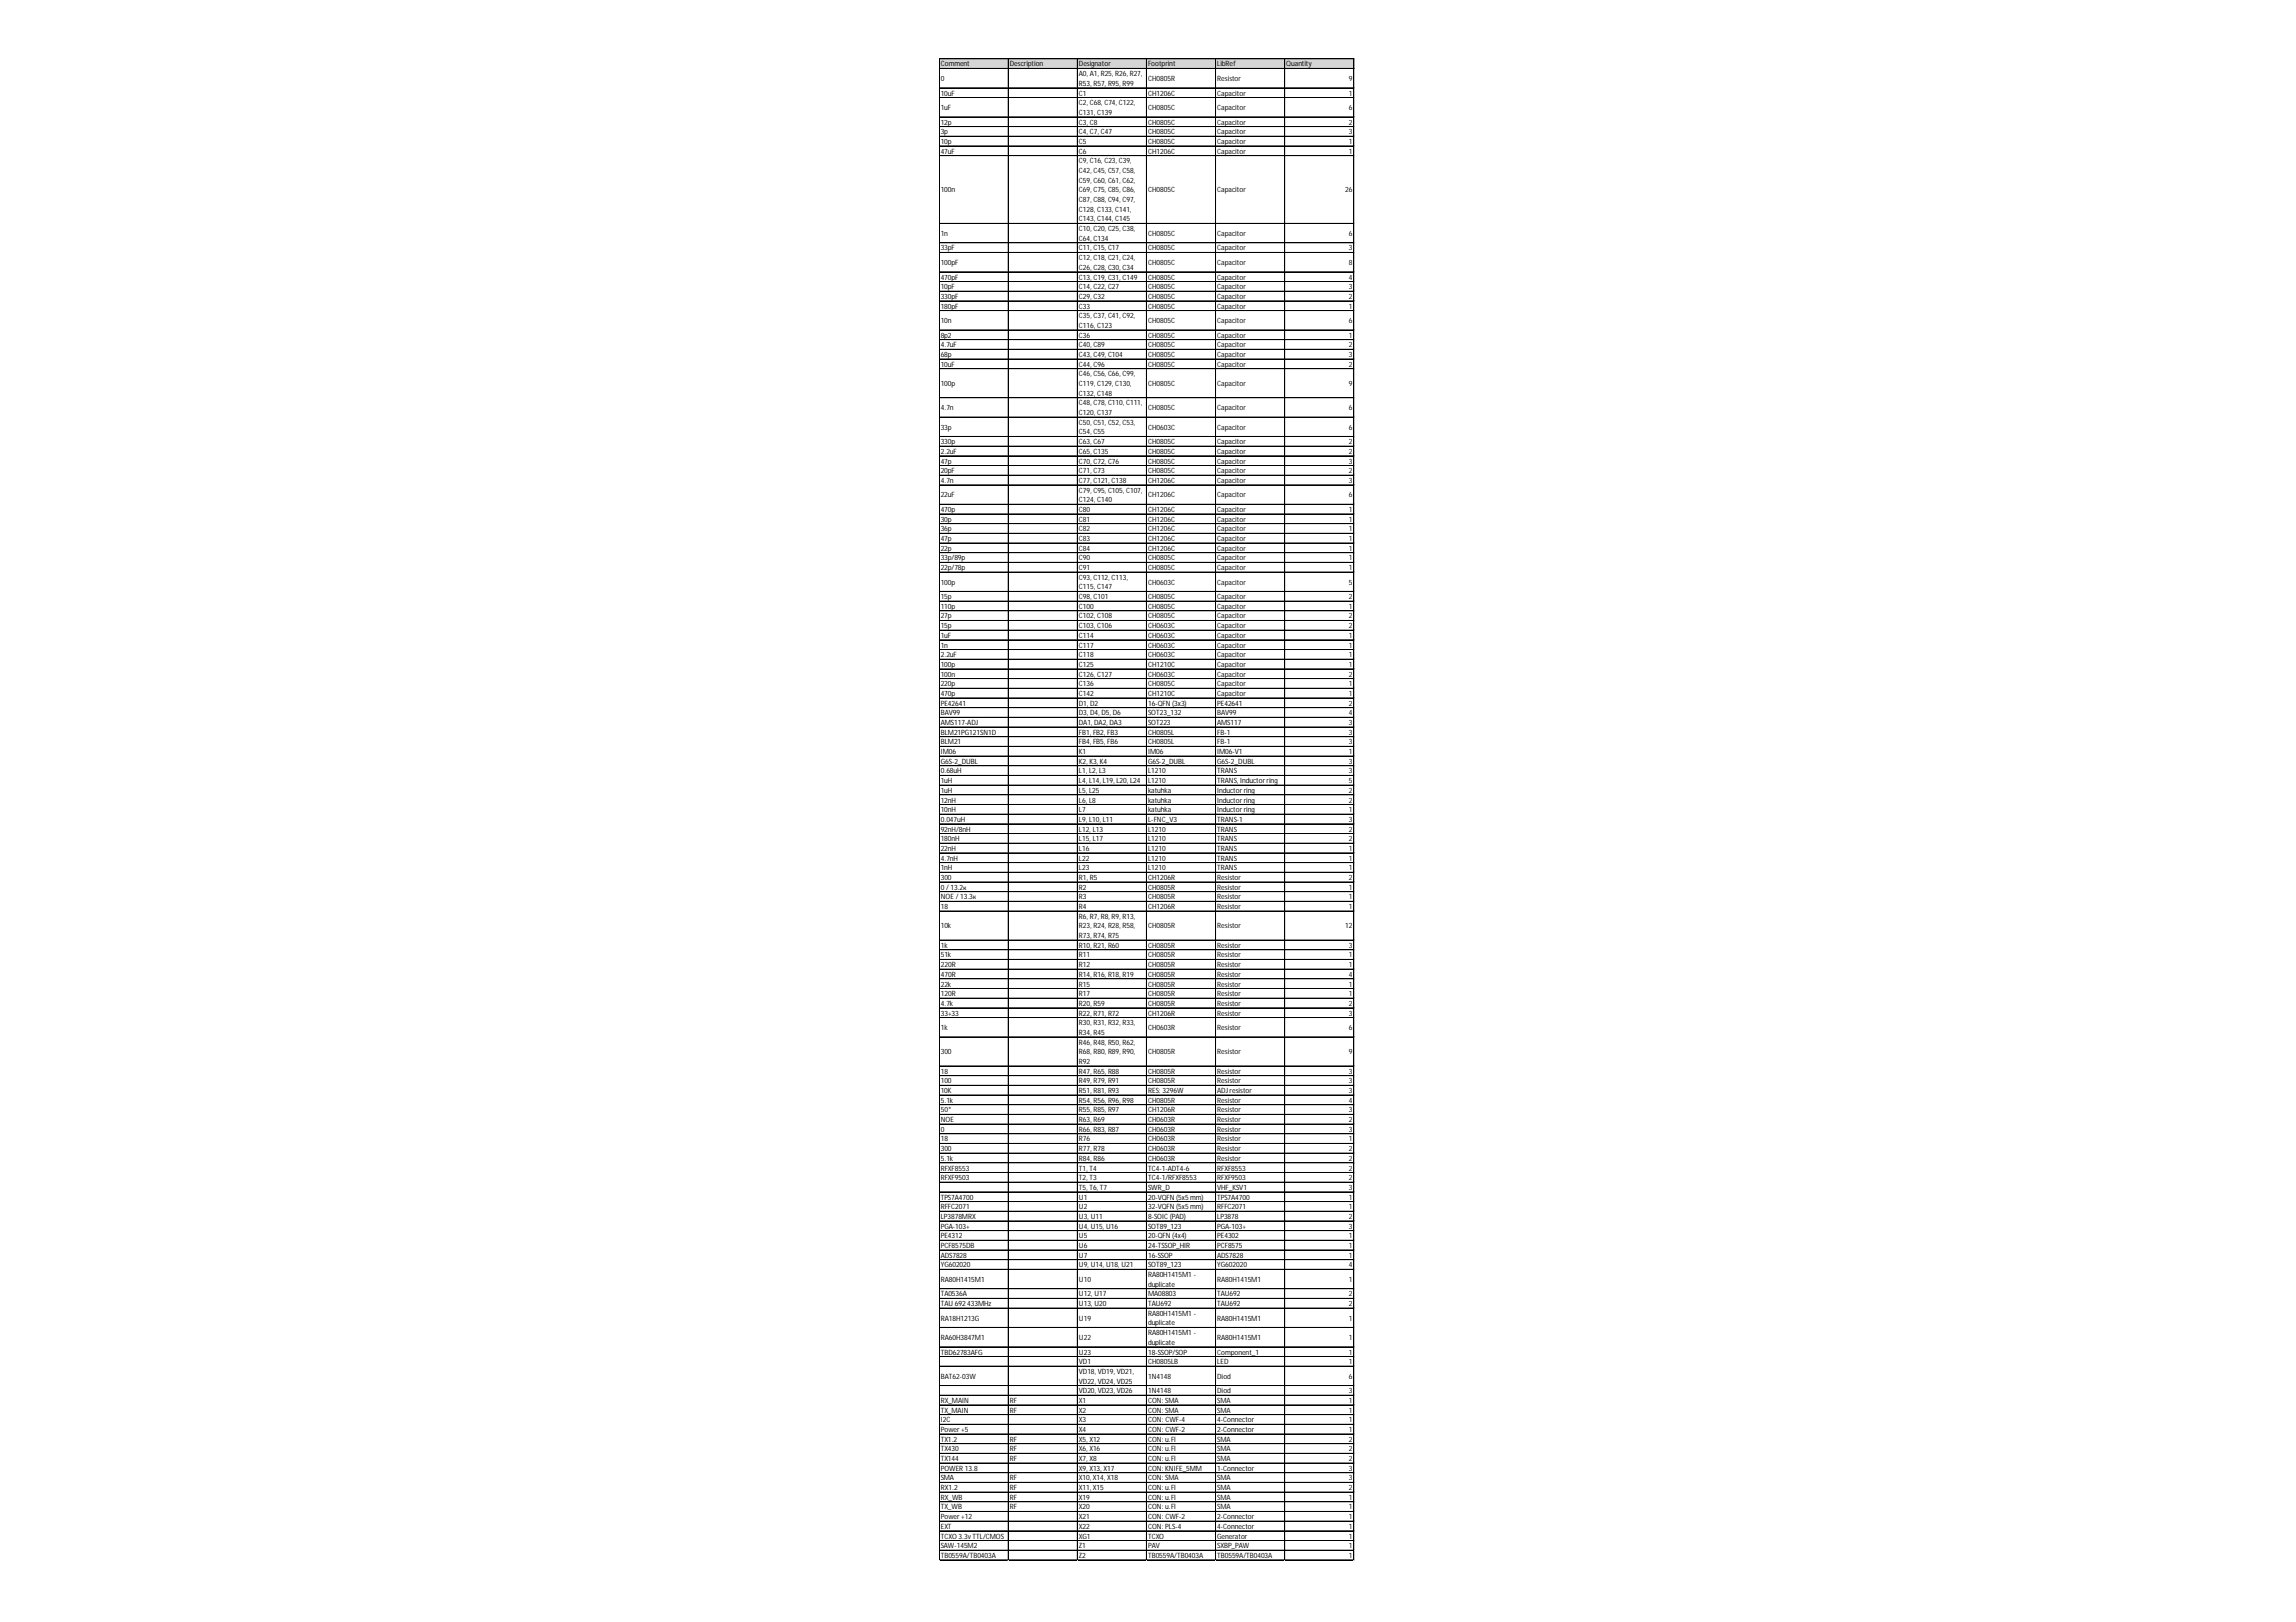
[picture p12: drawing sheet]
<svg xmlns="http://www.w3.org/2000/svg" width="297mm" height="210mm" viewBox="0 0 297 210" stroke-linecap="round" stroke-linejoin="round" font-family="sans-serif">
<defs><g id="words">
<g font-size=".9">
<text x="121.7" y="8.6">Comment</text>
<text x="121.7" y="10.5">0</text>
<text x="130.6" y="8.6">Description</text>
<text x="139.6" y="8.6">Designator</text>
<text x="139.6" y="9.9">A0, A1, R25, R26, R27,</text>
<text x="139.6" y="11.1">R53, R57, R95, R99</text>
<text x="148.5" y="8.6">Footprint</text>
<text x="148.5" y="10.5">CH0805R</text>
<text x="157.5" y="8.6">LibRef</text>
<text x="157.5" y="10.5">Resistor</text>
<text x="166.4" y="8.6">Quantity</text>
<text x="174.5" y="10.5">9</text>
<text x="121.7" y="12.4">10uF</text>
<text x="121.7" y="14.2">1uF</text>
<text x="121.7" y="16.1">12p</text>
<text x="121.7" y="17.4">3p</text>
<text x="139.6" y="12.4">C1</text>
<text x="139.6" y="13.6">C2, C68, C74, C122,</text>
<text x="139.6" y="14.9">C131, C139</text>
<text x="139.6" y="16.1">C3, C8</text>
<text x="139.6" y="17.4">C4, C7, C47</text>
<text x="148.5" y="12.4">CH1206C</text>
<text x="148.5" y="14.2">CH0805C</text>
<text x="148.5" y="16.1">CH0805C</text>
<text x="148.5" y="17.4">CH0805C</text>
<text x="157.5" y="12.4">Capacitor</text>
<text x="157.5" y="14.2">Capacitor</text>
<text x="157.5" y="16.1">Capacitor</text>
<text x="157.5" y="17.4">Capacitor</text>
<text x="174.5" y="12.4">1</text>
<text x="174.5" y="14.2">6</text>
<text x="174.5" y="16.1">2</text>
<text x="174.5" y="17.4">3</text>
<text x="121.7" y="18.6">10p</text>
<text x="121.7" y="19.9">47uF</text>
<text x="139.6" y="18.6">C5</text>
<text x="139.6" y="19.9">C6</text>
<text x="139.6" y="21.1">C9, C16, C23, C39,</text>
<text x="139.6" y="22.4">C42, C45, C57, C58,</text>
<text x="139.6" y="23.6">C59, C60, C61, C62,</text>
<text x="148.5" y="18.6">CH0805C</text>
<text x="148.5" y="19.9">CH1206C</text>
<text x="157.5" y="18.6">Capacitor</text>
<text x="157.5" y="19.9">Capacitor</text>
<text x="174.5" y="18.6">1</text>
<text x="174.5" y="19.9">1</text>
<text x="121.7" y="24.9">100n</text>
<text x="139.6" y="24.9">C69, C75, C85, C86,</text>
<text x="139.6" y="26.1">C87, C88, C94, C97,</text>
<text x="139.6" y="27.4">C128, C133, C141,</text>
<text x="139.6" y="28.7">C143, C144, C145</text>
<text x="139.6" y="29.9">C10, C20, C25, C38,</text>
<text x="148.5" y="24.9">CH0805C</text>
<text x="157.5" y="24.9">Capacitor</text>
<text x="174" y="24.9">26</text>
<text x="121.7" y="30.5">1n</text>
<text x="121.7" y="32.4">33pF</text>
<text x="121.7" y="34.3">100pF</text>
<text x="139.6" y="31.2">C64, C134</text>
<text x="139.6" y="32.4">C11, C15, C17</text>
<text x="139.6" y="33.7">C12, C18, C21, C24,</text>
<text x="139.6" y="34.9">C26, C28, C30, C34</text>
<text x="148.5" y="30.5">CH0805C</text>
<text x="148.5" y="32.4">CH0805C</text>
<text x="148.5" y="34.3">CH0805C</text>
<text x="157.5" y="30.5">Capacitor</text>
<text x="157.5" y="32.4">Capacitor</text>
<text x="157.5" y="34.3">Capacitor</text>
<text x="174.5" y="30.5">6</text>
<text x="174.5" y="32.4">3</text>
<text x="174.5" y="34.3">8</text>
<text x="121.7" y="36.2">470pF</text>
<text x="121.7" y="37.4">10pF</text>
<text x="121.7" y="38.7">330pF</text>
<text x="121.7" y="39.9">180pF</text>
<text x="121.7" y="41.8">10n</text>
<text x="139.6" y="36.2">C13, C19, C31, C149</text>
<text x="139.6" y="37.4">C14, C22, C27</text>
<text x="139.6" y="38.7">C29, C32</text>
<text x="139.6" y="39.9">C33</text>
<text x="139.6" y="41.2">C35, C37, C41, C92,</text>
<text x="148.5" y="36.2">CH0805C</text>
<text x="148.5" y="37.4">CH0805C</text>
<text x="148.5" y="38.7">CH0805C</text>
<text x="148.5" y="39.9">CH0805C</text>
<text x="148.5" y="41.8">CH0805C</text>
<text x="157.5" y="36.2">Capacitor</text>
<text x="157.5" y="37.4">Capacitor</text>
<text x="157.5" y="38.7">Capacitor</text>
<text x="157.5" y="39.9">Capacitor</text>
<text x="157.5" y="41.8">Capacitor</text>
<text x="174.5" y="36.2">4</text>
<text x="174.5" y="37.4">3</text>
<text x="174.5" y="38.7">2</text>
<text x="174.5" y="39.9">1</text>
<text x="174.5" y="41.8">6</text>
<text x="121.7" y="43.7">8p2</text>
<text x="121.7" y="44.9">4.7uF</text>
<text x="121.7" y="46.2">68p</text>
<text x="121.7" y="47.5">10uF</text>
<text x="139.6" y="42.4">C116, C123</text>
<text x="139.6" y="43.7">C36</text>
<text x="139.6" y="44.9">C40, C89</text>
<text x="139.6" y="46.2">C43, C49, C104</text>
<text x="139.6" y="47.5">C44, C96</text>
<text x="148.5" y="43.7">CH0805C</text>
<text x="148.5" y="44.9">CH0805C</text>
<text x="148.5" y="46.2">CH0805C</text>
<text x="148.5" y="47.5">CH0805C</text>
<text x="157.5" y="43.7">Capacitor</text>
<text x="157.5" y="44.9">Capacitor</text>
<text x="157.5" y="46.2">Capacitor</text>
<text x="157.5" y="47.5">Capacitor</text>
<text x="174.5" y="43.7">1</text>
<text x="174.5" y="44.9">2</text>
<text x="174.5" y="46.2">3</text>
<text x="174.5" y="47.5">2</text>
<text x="121.7" y="50">100p</text>
<text x="121.7" y="53.1">4.7n</text>
<text x="139.6" y="48.7">C46, C56, C66, C99,</text>
<text x="139.6" y="50">C119, C129, C130,</text>
<text x="139.6" y="51.2">C132, C148</text>
<text x="139.6" y="52.5">C48, C78, C110, C111,</text>
<text x="139.6" y="53.7">C120, C137</text>
<text x="148.5" y="50">CH0805C</text>
<text x="148.5" y="53.1">CH0805C</text>
<text x="157.5" y="50">Capacitor</text>
<text x="157.5" y="53.1">Capacitor</text>
<text x="174.5" y="50">9</text>
<text x="174.5" y="53.1">6</text>
<text x="121.7" y="55.6">33p</text>
<text x="121.7" y="57.5">330p</text>
<text x="121.7" y="58.7">2.2uF</text>
<text x="121.7" y="60">47p</text>
<text x="139.6" y="55">C50, C51, C52, C53,</text>
<text x="139.6" y="56.2">C54, C55</text>
<text x="139.6" y="57.5">C63, C67</text>
<text x="139.6" y="58.7">C65, C135</text>
<text x="139.6" y="60">C70, C72, C76</text>
<text x="148.5" y="55.6">CH0603C</text>
<text x="148.5" y="57.5">CH0805C</text>
<text x="148.5" y="58.7">CH0805C</text>
<text x="148.5" y="60">CH0805C</text>
<text x="157.5" y="55.6">Capacitor</text>
<text x="157.5" y="57.5">Capacitor</text>
<text x="157.5" y="58.7">Capacitor</text>
<text x="157.5" y="60">Capacitor</text>
<text x="174.5" y="55.6">6</text>
<text x="174.5" y="57.5">2</text>
<text x="174.5" y="58.7">2</text>
<text x="174.5" y="60">3</text>
<text x="121.7" y="61.2">20pF</text>
<text x="121.7" y="62.5">4.7n</text>
<text x="121.7" y="64.4">22uF</text>
<text x="139.6" y="61.2">C71, C73</text>
<text x="139.6" y="62.5">C77, C121, C138</text>
<text x="139.6" y="63.7">C79, C95, C105, C107,</text>
<text x="139.6" y="65">C124, C140</text>
<text x="148.5" y="61.2">CH0805C</text>
<text x="148.5" y="62.5">CH1206C</text>
<text x="148.5" y="64.4">CH1206C</text>
<text x="157.5" y="61.2">Capacitor</text>
<text x="157.5" y="62.5">Capacitor</text>
<text x="157.5" y="64.4">Capacitor</text>
<text x="174.5" y="61.2">2</text>
<text x="174.5" y="62.5">3</text>
<text x="174.5" y="64.4">6</text>
<text x="121.7" y="66.3">470p</text>
<text x="121.7" y="67.5">30p</text>
<text x="121.7" y="68.8">36p</text>
<text x="121.7" y="70">47p</text>
<text x="121.7" y="71.3">22p</text>
<text x="139.6" y="66.3">C80</text>
<text x="139.6" y="67.5">C81</text>
<text x="139.6" y="68.8">C82</text>
<text x="139.6" y="70">C83</text>
<text x="139.6" y="71.3">C84</text>
<text x="148.5" y="66.3">CH1206C</text>
<text x="148.5" y="67.5">CH1206C</text>
<text x="148.5" y="68.8">CH1206C</text>
<text x="148.5" y="70">CH1206C</text>
<text x="148.5" y="71.3">CH1206C</text>
<text x="157.5" y="66.3">Capacitor</text>
<text x="157.5" y="67.5">Capacitor</text>
<text x="157.5" y="68.8">Capacitor</text>
<text x="157.5" y="70">Capacitor</text>
<text x="157.5" y="71.3">Capacitor</text>
<text x="174.5" y="66.3">1</text>
<text x="174.5" y="67.5">1</text>
<text x="174.5" y="68.8">1</text>
<text x="174.5" y="70">1</text>
<text x="174.5" y="71.3">1</text>
<text x="121.7" y="72.5">33p/89p</text>
<text x="121.7" y="73.8">22p/78p</text>
<text x="121.7" y="75.7">100p</text>
<text x="121.7" y="77.5">15p</text>
<text x="139.6" y="72.5">C90</text>
<text x="139.6" y="73.8">C91</text>
<text x="139.6" y="75">C93, C112, C113,</text>
<text x="139.6" y="76.3">C115, C147</text>
<text x="139.6" y="77.5">C98, C101</text>
<text x="148.5" y="72.5">CH0805C</text>
<text x="148.5" y="73.8">CH0805C</text>
<text x="148.5" y="75.7">CH0603C</text>
<text x="148.5" y="77.5">CH0805C</text>
<text x="157.5" y="72.5">Capacitor</text>
<text x="157.5" y="73.8">Capacitor</text>
<text x="157.5" y="75.7">Capacitor</text>
<text x="157.5" y="77.5">Capacitor</text>
<text x="174.5" y="72.5">1</text>
<text x="174.5" y="73.8">1</text>
<text x="174.5" y="75.7">5</text>
<text x="174.5" y="77.5">2</text>
<text x="121.7" y="78.8">110p</text>
<text x="121.7" y="80">27p</text>
<text x="121.7" y="81.3">15p</text>
<text x="121.7" y="82.5">1uF</text>
<text x="121.7" y="83.8">1n</text>
<text x="139.6" y="78.8">C100</text>
<text x="139.6" y="80">C102, C108</text>
<text x="139.6" y="81.3">C103, C106</text>
<text x="139.6" y="82.5">C114</text>
<text x="139.6" y="83.8">C117</text>
<text x="148.5" y="78.8">CH0805C</text>
<text x="148.5" y="80">CH0805C</text>
<text x="148.5" y="81.3">CH0603C</text>
<text x="148.5" y="82.5">CH0603C</text>
<text x="148.5" y="83.8">CH0603C</text>
<text x="157.5" y="78.8">Capacitor</text>
<text x="157.5" y="80">Capacitor</text>
<text x="157.5" y="81.3">Capacitor</text>
<text x="157.5" y="82.5">Capacitor</text>
<text x="157.5" y="83.8">Capacitor</text>
<text x="174.5" y="78.8">1</text>
<text x="174.5" y="80">2</text>
<text x="174.5" y="81.3">2</text>
<text x="174.5" y="82.5">1</text>
<text x="174.5" y="83.8">1</text>
<text x="121.7" y="85.1">2.2uF</text>
<text x="121.7" y="86.3">100p</text>
<text x="121.7" y="87.6">100n</text>
<text x="121.7" y="88.8">220p</text>
<text x="139.6" y="85.1">C118</text>
<text x="139.6" y="86.3">C125</text>
<text x="139.6" y="87.6">C126, C127</text>
<text x="139.6" y="88.8">C136</text>
<text x="148.5" y="85.1">CH0603C</text>
<text x="148.5" y="86.3">CH1210C</text>
<text x="148.5" y="87.6">CH0603C</text>
<text x="148.5" y="88.8">CH0805C</text>
<text x="157.5" y="85.1">Capacitor</text>
<text x="157.5" y="86.3">Capacitor</text>
<text x="157.5" y="87.6">Capacitor</text>
<text x="157.5" y="88.8">Capacitor</text>
<text x="174.5" y="85.1">1</text>
<text x="174.5" y="86.3">1</text>
<text x="174.5" y="87.6">2</text>
<text x="174.5" y="88.8">1</text>
<text x="121.7" y="90.1">470p</text>
<text x="121.7" y="91.3">PE42641</text>
<text x="121.7" y="92.6">BAV99</text>
<text x="121.7" y="93.8">AMS117-ADJ</text>
<text x="121.7" y="95.1">BLM21PG121SN1D</text>
<text x="139.6" y="90.1">C142</text>
<text x="139.6" y="91.3">D1, D2</text>
<text x="139.6" y="92.6">D3, D4, D5, D6</text>
<text x="139.6" y="93.8">DA1, DA2, DA3</text>
<text x="139.6" y="95.1">FB1, FB2, FB3</text>
<text x="148.5" y="90.1">CH1210C</text>
<text x="148.5" y="91.3">16-QFN (3x3)</text>
<text x="148.5" y="92.6">SOT23_132</text>
<text x="148.5" y="93.8">SOT223</text>
<text x="148.5" y="95.1">CH0805L</text>
<text x="157.5" y="90.1">Capacitor</text>
<text x="157.5" y="91.3">PE42641</text>
<text x="157.5" y="92.6">BAV99</text>
<text x="157.5" y="93.8">AMS117</text>
<text x="157.5" y="95.1">FB-1</text>
<text x="174.5" y="90.1">1</text>
<text x="174.5" y="91.3">2</text>
<text x="174.5" y="92.6">4</text>
<text x="174.5" y="93.8">3</text>
<text x="174.5" y="95.1">3</text>
<text x="121.7" y="96.3">BLM21</text>
<text x="121.7" y="97.6">IM06</text>
<text x="121.7" y="98.8">G6S-2_DUBL</text>
<text x="121.7" y="100.1">0.68uH</text>
<text x="121.7" y="101.3">1uH</text>
<text x="139.6" y="96.3">FB4, FB5, FB6</text>
<text x="139.6" y="97.6">K1</text>
<text x="139.6" y="98.8">K2, K3, K4</text>
<text x="139.6" y="100.1">L1, L2, L3</text>
<text x="139.6" y="101.3">L4, L14, L19, L20, L24</text>
<text x="148.5" y="96.3">CH0805L</text>
<text x="148.5" y="97.6">IM06</text>
<text x="148.5" y="98.8">G6S-2_DUBL</text>
<text x="148.5" y="100.1">L1210</text>
<text x="148.5" y="101.3">L1210</text>
<text x="157.5" y="96.3">FB-1</text>
<text x="157.5" y="97.6">IM06-V1</text>
<text x="157.5" y="98.8">G6S-2_DUBL</text>
<text x="157.5" y="100.1">TRANS</text>
<text x="157.5" y="101.3">TRANS, Inductorring</text>
<text x="174.5" y="96.3">3</text>
<text x="174.5" y="97.6">1</text>
<text x="174.5" y="98.8">3</text>
<text x="174.5" y="100.1">3</text>
<text x="174.5" y="101.3">5</text>
<text x="121.7" y="102.6">1uH</text>
<text x="121.7" y="103.9">12nH</text>
<text x="121.7" y="105.1">10nH</text>
<text x="121.7" y="106.4">0.047uH</text>
<text x="121.7" y="107.6">92nH/8nH</text>
<text x="139.6" y="102.6">L5, L25</text>
<text x="139.6" y="103.9">L6, L8</text>
<text x="139.6" y="105.1">L7</text>
<text x="139.6" y="106.4">L9, L10, L11</text>
<text x="139.6" y="107.6">L12, L13</text>
<text x="148.5" y="102.6">katuhka</text>
<text x="148.5" y="103.9">katuhka</text>
<text x="148.5" y="105.1">katuhka</text>
<text x="148.5" y="106.4">L-FNC_V3</text>
<text x="148.5" y="107.6">L1210</text>
<text x="157.5" y="102.6">Inductorring</text>
<text x="157.5" y="103.9">Inductorring</text>
<text x="157.5" y="105.1">Inductorring</text>
<text x="157.5" y="106.4">TRANS-1</text>
<text x="157.5" y="107.6">TRANS</text>
<text x="174.5" y="102.6">2</text>
<text x="174.5" y="103.9">2</text>
<text x="174.5" y="105.1">1</text>
<text x="174.5" y="106.4">3</text>
<text x="174.5" y="107.6">2</text>
<text x="121.7" y="108.9">180nH</text>
<text x="121.7" y="110.1">22nH</text>
<text x="121.7" y="111.4">4.7nH</text>
<text x="121.7" y="112.6">1nH</text>
<text x="121.7" y="113.9">300</text>
<text x="139.6" y="108.9">L15, L17</text>
<text x="139.6" y="110.1">L16</text>
<text x="139.6" y="111.4">L22</text>
<text x="139.6" y="112.6">L23</text>
<text x="139.6" y="113.9">R1, R5</text>
<text x="148.5" y="108.9">L1210</text>
<text x="148.5" y="110.1">L1210</text>
<text x="148.5" y="111.4">L1210</text>
<text x="148.5" y="112.6">L1210</text>
<text x="148.5" y="113.9">CH1206R</text>
<text x="157.5" y="108.9">TRANS</text>
<text x="157.5" y="110.1">TRANS</text>
<text x="157.5" y="111.4">TRANS</text>
<text x="157.5" y="112.6">TRANS</text>
<text x="157.5" y="113.9">Resistor</text>
<text x="174.5" y="108.9">2</text>
<text x="174.5" y="110.1">1</text>
<text x="174.5" y="111.4">1</text>
<text x="174.5" y="112.6">1</text>
<text x="174.5" y="113.9">2</text>
<text x="121.7" y="115.1">0 / 13.2к</text>
<text x="121.7" y="116.4">NOE/ 13.3к</text>
<text x="121.7" y="117.6">18</text>
<text x="139.6" y="115.1">R2</text>
<text x="139.6" y="116.4">R3</text>
<text x="139.6" y="117.6">R4</text>
<text x="139.6" y="118.9">R6, R7, R8, R9, R13,</text>
<text x="148.5" y="115.1">CH0805R</text>
<text x="148.5" y="116.4">CH0805R</text>
<text x="148.5" y="117.6">CH1206R</text>
<text x="157.5" y="115.1">Resistor</text>
<text x="157.5" y="116.4">Resistor</text>
<text x="157.5" y="117.6">Resistor</text>
<text x="174.5" y="115.1">1</text>
<text x="174.5" y="116.4">1</text>
<text x="174.5" y="117.6">1</text>
<text x="121.7" y="120.1">10k</text>
<text x="121.7" y="122.7">1k</text>
<text x="121.7" y="123.9">51k</text>
<text x="121.7" y="125.2">220R</text>
<text x="139.6" y="120.1">R23, R24, R28, R58,</text>
<text x="139.6" y="121.4">R73, R74, R75</text>
<text x="139.6" y="122.7">R10, R21, R60</text>
<text x="139.6" y="123.9">R11</text>
<text x="139.6" y="125.2">R12</text>
<text x="148.5" y="120.1">CH0805R</text>
<text x="148.5" y="122.7">CH0805R</text>
<text x="148.5" y="123.9">CH0805R</text>
<text x="148.5" y="125.2">CH0805R</text>
<text x="157.5" y="120.1">Resistor</text>
<text x="157.5" y="122.7">Resistor</text>
<text x="157.5" y="123.9">Resistor</text>
<text x="157.5" y="125.2">Resistor</text>
<text x="174" y="120.1">12</text>
<text x="174.5" y="122.7">3</text>
<text x="174.5" y="123.9">1</text>
<text x="174.5" y="125.2">1</text>
<text x="121.7" y="126.4">470R</text>
<text x="121.7" y="127.7">22k</text>
<text x="121.7" y="128.9">120R</text>
<text x="121.7" y="130.2">4.7k</text>
<text x="121.7" y="131.4">33+33</text>
<text x="139.6" y="126.4">R14, R16, R18, R19</text>
<text x="139.6" y="127.7">R15</text>
<text x="139.6" y="128.9">R17</text>
<text x="139.6" y="130.2">R20, R59</text>
<text x="139.6" y="131.4">R22, R71, R72</text>
<text x="148.5" y="126.4">CH0805R</text>
<text x="148.5" y="127.7">CH0805R</text>
<text x="148.5" y="128.9">CH0805R</text>
<text x="148.5" y="130.2">CH0805R</text>
<text x="148.5" y="131.4">CH1206R</text>
<text x="157.5" y="126.4">Resistor</text>
<text x="157.5" y="127.7">Resistor</text>
<text x="157.5" y="128.9">Resistor</text>
<text x="157.5" y="130.2">Resistor</text>
<text x="157.5" y="131.4">Resistor</text>
<text x="174.5" y="126.4">4</text>
<text x="174.5" y="127.7">1</text>
<text x="174.5" y="128.9">1</text>
<text x="174.5" y="130.2">2</text>
<text x="174.5" y="131.4">3</text>
<text x="121.7" y="133.3">1k</text>
<text x="121.7" y="136.4">300</text>
<text x="139.6" y="132.7">R30, R31, R32, R33,</text>
<text x="139.6" y="133.9">R34, R45</text>
<text x="139.6" y="135.2">R46, R48, R50, R62,</text>
<text x="139.6" y="136.4">R68, R80, R89, R90,</text>
<text x="139.6" y="137.7">R92</text>
<text x="148.5" y="133.3">CH0603R</text>
<text x="148.5" y="136.4">CH0805R</text>
<text x="157.5" y="133.3">Resistor</text>
<text x="157.5" y="136.4">Resistor</text>
<text x="174.5" y="133.3">6</text>
<text x="174.5" y="136.4">9</text>
<text x="121.7" y="138.9">18</text>
<text x="121.7" y="140.2">100</text>
<text x="121.7" y="141.5">10K</text>
<text x="121.7" y="142.7">5.1k</text>
<text x="121.7" y="144">50*</text>
<text x="139.6" y="138.9">R47, R65, R88</text>
<text x="139.6" y="140.2">R49, R79, R91</text>
<text x="139.6" y="141.5">R51, R81, R93</text>
<text x="139.6" y="142.7">R54, R56, R96, R98</text>
<text x="139.6" y="144">R55, R85, R97</text>
<text x="148.5" y="138.9">CH0805R</text>
<text x="148.5" y="140.2">CH0805R</text>
<text x="148.5" y="141.5">RES: 3296W</text>
<text x="148.5" y="142.7">CH0805R</text>
<text x="148.5" y="144">CH1206R</text>
<text x="157.5" y="138.9">Resistor</text>
<text x="157.5" y="140.2">Resistor</text>
<text x="157.5" y="141.5">ADJresistor</text>
<text x="157.5" y="142.7">Resistor</text>
<text x="157.5" y="144">Resistor</text>
<text x="174.5" y="138.9">3</text>
<text x="174.5" y="140.2">3</text>
<text x="174.5" y="141.5">3</text>
<text x="174.5" y="142.7">4</text>
<text x="174.5" y="144">3</text>
<text x="121.7" y="145.2">NOE</text>
<text x="121.7" y="146.5">0</text>
<text x="121.7" y="147.7">18</text>
<text x="121.7" y="149">300</text>
<text x="139.6" y="145.2">R63, R69</text>
<text x="139.6" y="146.5">R66, R83, R87</text>
<text x="139.6" y="147.7">R76</text>
<text x="139.6" y="149">R77, R78</text>
<text x="148.5" y="145.2">CH0603R</text>
<text x="148.5" y="146.5">CH0603R</text>
<text x="148.5" y="147.7">CH0603R</text>
<text x="148.5" y="149">CH0603R</text>
<text x="157.5" y="145.2">Resistor</text>
<text x="157.5" y="146.5">Resistor</text>
<text x="157.5" y="147.7">Resistor</text>
<text x="157.5" y="149">Resistor</text>
<text x="174.5" y="145.2">2</text>
<text x="174.5" y="146.5">3</text>
<text x="174.5" y="147.7">1</text>
<text x="174.5" y="149">2</text>
<text x="121.7" y="150.2">5.1k</text>
<text x="121.7" y="151.5">RFXF8553</text>
<text x="121.7" y="152.7">RFXF9503</text>
<text x="121.7" y="155.2">TPS7A4700</text>
<text x="139.6" y="150.2">R84, R86</text>
<text x="139.6" y="151.5">T1, T4</text>
<text x="139.6" y="152.7">T2, T3</text>
<text x="139.6" y="154">T5, T6, T7</text>
<text x="139.6" y="155.2">U1</text>
<text x="148.5" y="150.2">CH0603R</text>
<text x="148.5" y="151.5">TC4-1-ADT4-6</text>
<text x="148.5" y="152.7">TC4-1/RFXF8553</text>
<text x="148.5" y="154">SWR_D</text>
<text x="148.5" y="155.2">20-VQFN (5x5 mm)</text>
<text x="157.5" y="150.2">Resistor</text>
<text x="157.5" y="151.5">RFXF8553</text>
<text x="157.5" y="152.7">RFXF9503</text>
<text x="157.5" y="154">VHF_KSV1</text>
<text x="157.5" y="155.2">TPS7A4700</text>
<text x="174.5" y="150.2">2</text>
<text x="174.5" y="151.5">2</text>
<text x="174.5" y="152.7">2</text>
<text x="174.5" y="154">3</text>
<text x="174.5" y="155.2">1</text>
<text x="121.7" y="156.5">RFFC2071</text>
<text x="121.7" y="157.7">LP3878MRX</text>
<text x="121.7" y="159">PGA-103+</text>
<text x="121.7" y="160.2">PE4312</text>
<text x="121.7" y="161.5">PCF8575DB</text>
<text x="139.6" y="156.5">U2</text>
<text x="139.6" y="157.7">U3, U11</text>
<text x="139.6" y="159">U4, U15, U16</text>
<text x="139.6" y="160.2">U5</text>
<text x="139.6" y="161.5">U6</text>
<text x="148.5" y="156.5">32-VQFN (5x5 mm)</text>
<text x="148.5" y="157.7">8-SOIC(PAD)</text>
<text x="148.5" y="159">SOT89_123</text>
<text x="148.5" y="160.2">20-QFN (4x4)</text>
<text x="148.5" y="161.5">24-TSSOP_HIR</text>
<text x="157.5" y="156.5">RFFC2071</text>
<text x="157.5" y="157.7">LP3878</text>
<text x="157.5" y="159">PGA-103+</text>
<text x="157.5" y="160.2">PE4302</text>
<text x="157.5" y="161.5">PCF8575</text>
<text x="174.5" y="156.5">1</text>
<text x="174.5" y="157.7">2</text>
<text x="174.5" y="159">3</text>
<text x="174.5" y="160.2">1</text>
<text x="174.5" y="161.5">1</text>
<text x="121.7" y="162.8">ADS7828</text>
<text x="121.7" y="164">YG602020</text>
<text x="121.7" y="165.9">RA80H1415M1</text>
<text x="121.7" y="167.8">TA0536A</text>
<text x="139.6" y="162.8">U7</text>
<text x="139.6" y="164">U9, U14, U18, U21</text>
<text x="139.6" y="165.9">U10</text>
<text x="139.6" y="167.8">U12, U17</text>
<text x="148.5" y="162.8">16-SSOP</text>
<text x="148.5" y="164">SOT89_123</text>
<text x="148.5" y="165.3">RA80H1415M1 -</text>
<text x="148.5" y="166.5">duplicate</text>
<text x="148.5" y="167.8">MA08803</text>
<text x="157.5" y="162.8">ADS7828</text>
<text x="157.5" y="164">YG602020</text>
<text x="157.5" y="165.9">RA80H1415M1</text>
<text x="157.5" y="167.8">TAU692</text>
<text x="174.5" y="162.8">1</text>
<text x="174.5" y="164">4</text>
<text x="174.5" y="165.9">1</text>
<text x="174.5" y="167.8">2</text>
<text x="121.7" y="169">TAU 692 433MHz</text>
<text x="121.7" y="170.9">RA18H1213G</text>
<text x="121.7" y="173.4">RA60H3847M1</text>
<text x="139.6" y="169">U13, U20</text>
<text x="139.6" y="170.9">U19</text>
<text x="139.6" y="173.4">U22</text>
<text x="148.5" y="169">TAU692</text>
<text x="148.5" y="170.3">RA80H1415M1 -</text>
<text x="148.5" y="171.5">duplicate</text>
<text x="148.5" y="172.8">RA80H1415M1 -</text>
<text x="157.5" y="169">TAU692</text>
<text x="157.5" y="170.9">RA80H1415M1</text>
<text x="157.5" y="173.4">RA80H1415M1</text>
<text x="174.5" y="169">2</text>
<text x="174.5" y="170.9">1</text>
<text x="174.5" y="173.4">1</text>
<text x="121.7" y="175.3">TBD62783AFG</text>
<text x="121.7" y="178.4">BAT62-03W</text>
<text x="139.6" y="175.3">U23</text>
<text x="139.6" y="176.5">VD1</text>
<text x="139.6" y="177.8">VD18, VD19, VD21,</text>
<text x="139.6" y="179">VD22, VD24, VD25</text>
<text x="148.5" y="174">duplicate</text>
<text x="148.5" y="175.3">18-SSOP/SOP</text>
<text x="148.5" y="176.5">CH0805LB</text>
<text x="148.5" y="178.4">1N4148</text>
<text x="157.5" y="175.3">Component_1</text>
<text x="157.5" y="176.5">LED</text>
<text x="157.5" y="178.4">Diod</text>
<text x="174.5" y="175.3">1</text>
<text x="174.5" y="176.5">1</text>
<text x="174.5" y="178.4">6</text>
<text x="121.7" y="181.6">RX_MAIN</text>
<text x="121.7" y="182.8">TX_MAIN</text>
<text x="121.7" y="184.1">I2C</text>
<text x="121.7" y="185.3">Power+5</text>
<text x="130.6" y="181.6">RF</text>
<text x="130.6" y="182.8">RF</text>
<text x="139.6" y="180.3">VD20, VD23, VD26</text>
<text x="139.6" y="181.6">X1</text>
<text x="139.6" y="182.8">X2</text>
<text x="139.6" y="184.1">X3</text>
<text x="139.6" y="185.3">X4</text>
<text x="148.5" y="180.3">1N4148</text>
<text x="148.5" y="181.6">CON: SMA</text>
<text x="148.5" y="182.8">CON: SMA</text>
<text x="148.5" y="184.1">CON: CWF-4</text>
<text x="148.5" y="185.3">CON: CWF-2</text>
<text x="157.5" y="180.3">Diod</text>
<text x="157.5" y="181.6">SMA</text>
<text x="157.5" y="182.8">SMA</text>
<text x="157.5" y="184.1">4-Connector</text>
<text x="157.5" y="185.3">2-Connector</text>
<text x="174.5" y="180.3">3</text>
<text x="174.5" y="181.6">1</text>
<text x="174.5" y="182.8">1</text>
<text x="174.5" y="184.1">1</text>
<text x="174.5" y="185.3">1</text>
<text x="121.7" y="186.6">TX1.2</text>
<text x="121.7" y="187.8">TX430</text>
<text x="121.7" y="189.1">TX144</text>
<text x="121.7" y="190.3">POWER13.8</text>
<text x="121.7" y="191.6">SMA</text>
<text x="130.6" y="186.6">RF</text>
<text x="130.6" y="187.8">RF</text>
<text x="130.6" y="189.1">RF</text>
<text x="130.6" y="191.6">RF</text>
<text x="139.6" y="186.6">X5, X12</text>
<text x="139.6" y="187.8">X6, X16</text>
<text x="139.6" y="189.1">X7, X8</text>
<text x="139.6" y="190.3">X9, X13, X17</text>
<text x="139.6" y="191.6">X10, X14, X18</text>
<text x="148.5" y="186.6">CON: u.Fl</text>
<text x="148.5" y="187.8">CON: u.Fl</text>
<text x="148.5" y="189.1">CON: u.Fl</text>
<text x="148.5" y="190.3">CON: KNIFE_5MM</text>
<text x="148.5" y="191.6">CON: SMA</text>
<text x="157.5" y="186.6">SMA</text>
<text x="157.5" y="187.8">SMA</text>
<text x="157.5" y="189.1">SMA</text>
<text x="157.5" y="190.3">1-Connector</text>
<text x="157.5" y="191.6">SMA</text>
<text x="174.5" y="186.6">2</text>
<text x="174.5" y="187.8">2</text>
<text x="174.5" y="189.1">2</text>
<text x="174.5" y="190.3">3</text>
<text x="174.5" y="191.6">3</text>
<text x="121.7" y="192.8">RX1.2</text>
<text x="121.7" y="194.1">RX_WB</text>
<text x="121.7" y="195.3">TX_WB</text>
<text x="121.7" y="196.6">Power+12</text>
<text x="121.7" y="197.8">EXT</text>
<text x="130.6" y="192.8">RF</text>
<text x="130.6" y="194.1">RF</text>
<text x="130.6" y="195.3">RF</text>
<text x="139.6" y="192.8">X11, X15</text>
<text x="139.6" y="194.1">X19</text>
<text x="139.6" y="195.3">X20</text>
<text x="139.6" y="196.6">X21</text>
<text x="139.6" y="197.8">X22</text>
<text x="148.5" y="192.8">CON: u.Fl</text>
<text x="148.5" y="194.1">CON: u.Fl</text>
<text x="148.5" y="195.3">CON: u.Fl</text>
<text x="148.5" y="196.6">CON: CWF-2</text>
<text x="148.5" y="197.8">CON: PLS-4</text>
<text x="157.5" y="192.8">SMA</text>
<text x="157.5" y="194.1">SMA</text>
<text x="157.5" y="195.3">SMA</text>
<text x="157.5" y="196.6">2-Connector</text>
<text x="157.5" y="197.8">4-Connector</text>
<text x="174.5" y="192.8">2</text>
<text x="174.5" y="194.1">1</text>
<text x="174.5" y="195.3">1</text>
<text x="174.5" y="196.6">1</text>
<text x="174.5" y="197.8">1</text>
<text x="121.7" y="199.1">TCXO 3.3v TTL/CMOS</text>
<text x="121.7" y="200.4">SAW-145M2</text>
<text x="121.7" y="201.6">TB0559A/TB0403A</text>
<text x="139.6" y="199.1">XG1</text>
<text x="139.6" y="200.4">Z1</text>
<text x="139.6" y="201.6">Z2</text>
<text x="148.5" y="199.1">TCXO</text>
<text x="148.5" y="200.4">PAV</text>
<text x="148.5" y="201.6">TB0559A/TB0403A</text>
<text x="157.5" y="199.1">Generator</text>
<text x="157.5" y="200.4">SXBP_PAW</text>
<text x="157.5" y="201.6">TB0559A/TB0403A</text>
<text x="174.5" y="199.1">1</text>
<text x="174.5" y="200.4">1</text>
<text x="174.5" y="201.6">1</text>
</g>
</g></defs>
<path d="M121.5 7.6h53.7v1.3h-53.7z" fill="#d3d3d3"/>
<g fill="none" stroke="#000" stroke-width=".13">
<path d="M121.5 7.6h53.7M121.5 8.9h53.7M121.5 11.4h53.7M121.5 12.6h53.7M121.5 15.1h53.7M121.5 16.4h53.7M121.5 17.6h53.7M121.5 17.7h53.7M121.5 18.9h53.7M121.5 20.1h53.7M121.5 28.9h53.7M121.5 31.4h53.7"/>
<path d="M121.5 32.7h53.7M121.5 35.2h53.7M121.5 36.4h53.7M121.5 36.5h53.7M121.5 37.7h53.7M121.5 38.9h53.7M121.5 39h53.7M121.5 40.2h53.7M121.5 42.7h53.7M121.5 43.9h53.7M121.5 44h53.7M121.5 45.2h53.7"/>
<path d="M121.5 46.5h53.7M121.5 47.7h53.7M121.5 51.5h53.7M121.5 54h53.7M121.5 56.5h53.7M121.5 57.7h53.7M121.5 57.8h53.7M121.5 59h53.7M121.5 60.2h53.7M121.5 61.5h53.7M121.5 62.7h53.7M121.5 62.8h53.7"/>
<path d="M121.5 65.3h53.7M121.5 66.5h53.7M121.5 67.8h53.7M121.5 69h53.7M121.5 70.3h53.7M121.5 71.5h53.7M121.5 72.8h53.7M121.5 74h53.7M121.5 74.1h53.7M121.5 76.5h53.7M121.5 76.6h53.7M121.5 77.8h53.7"/>
<path d="M121.5 79h53.7M121.5 79.1h53.7M121.5 80.3h53.7M121.5 81.5h53.7M121.5 81.6h53.7M121.5 82.8h53.7M121.5 84.1h53.7M121.5 85.3h53.7M121.5 86.6h53.7M121.5 87.8h53.7M121.5 89.1h53.7M121.5 90.3h53.7"/>
<path d="M121.5 91.6h53.7M121.5 92.8h53.7M121.5 92.9h53.7M121.5 94.1h53.7M121.5 95.3h53.7M121.5 96.6h53.7M121.5 97.8h53.7M121.5 97.9h53.7M121.5 99.1h53.7M121.5 100.3h53.7M121.5 101.6h53.7M121.5 102.9h53.7"/>
<path d="M121.5 104.1h53.7M121.5 105.4h53.7M121.5 106.6h53.7M121.5 107.9h53.7M121.5 109.1h53.7M121.5 110.4h53.7M121.5 111.6h53.7M121.5 111.7h53.7M121.5 112.9h53.7M121.5 114.1h53.7M121.5 114.2h53.7M121.5 115.4h53.7"/>
<path d="M121.5 116.6h53.7M121.5 116.7h53.7M121.5 117.9h53.7M121.5 121.7h53.7M121.5 122.9h53.7M121.5 124.2h53.7M121.5 125.4h53.7M121.5 126.7h53.7M121.5 127.9h53.7M121.5 129.2h53.7M121.5 130.4h53.7M121.5 131.7h53.7"/>
<path d="M121.5 134.2h53.7M121.5 137.9h53.7M121.5 138h53.7M121.5 139.2h53.7M121.5 140.5h53.7M121.5 141.7h53.7M121.5 143h53.7M121.5 144.2h53.7M121.5 145.5h53.7M121.5 146.7h53.7M121.5 148h53.7M121.5 149.2h53.7"/>
<path d="M121.5 150.5h53.7M121.5 151.7h53.7M121.5 151.8h53.7M121.5 153h53.7M121.5 154.2h53.7M121.5 154.3h53.7M121.5 155.5h53.7M121.5 156.7h53.7M121.5 156.8h53.7M121.5 158h53.7M121.5 159.2h53.7M121.5 159.3h53.7"/>
<path d="M121.5 160.5h53.7M121.5 161.8h53.7M121.5 163h53.7M121.5 164.3h53.7M121.5 166.8h53.7M121.5 168h53.7M121.5 169.3h53.7M121.5 171.8h53.7M121.5 174.3h53.7M121.5 175.5h53.7M121.5 176.8h53.7M121.5 179.3h53.7"/>
<path d="M121.5 180.6h53.7M121.5 181.8h53.7M121.5 183.1h53.7M121.5 184.3h53.7M121.5 185.6h53.7M121.5 186.8h53.7M121.5 188.1h53.7M121.5 189.3h53.7M121.5 189.4h53.7M121.5 190.6h53.7M121.5 191.8h53.7M121.5 191.9h53.7"/>
<path d="M121.5 193.1h53.7M121.5 194.3h53.7M121.5 194.4h53.7M121.5 195.6h53.7M121.5 196.8h53.7M121.5 196.9h53.7M121.5 198.1h53.7M121.5 199.4h53.7"/>
</g>
<path d="M175.2 11.4h.1" fill="none" stroke="#d0d7e5" stroke-width=".13"/>
<path d="M175.2 12.6h.1" fill="none" stroke="#d0d7e5" stroke-width=".13"/>
<path d="M175.2 12.6v.1z" fill="#d0d7e5"/>
<path d="M175.2 15.1h.1" fill="none" stroke="#d0d7e5" stroke-width=".13"/>
<path d="M175.2 15.1v.1z" fill="#d0d7e5"/>
<path d="M175.2 16.4h.1" fill="none" stroke="#d0d7e5" stroke-width=".13"/>
<path d="M175.2 17.6h.1" fill="none" stroke="#d0d7e5" stroke-width=".13"/>
<path d="M175.2 17.6v.1z" fill="#d0d7e5"/>
<path d="M175.2 18.9h.1" fill="none" stroke="#d0d7e5" stroke-width=".13"/>
<path d="M175.2 20.1h.1" fill="none" stroke="#d0d7e5" stroke-width=".13"/>
<path d="M175.2 20.1v.1z" fill="#d0d7e5"/>
<path d="M175.2 28.9h.1" fill="none" stroke="#d0d7e5" stroke-width=".13"/>
<path d="M175.2 28.9v.1z" fill="#d0d7e5"/>
<path d="M175.2 31.4h.1" fill="none" stroke="#d0d7e5" stroke-width=".13"/>
<path d="M175.2 31.4v.1z" fill="#d0d7e5"/>
<path d="M175.2 32.7h.1" fill="none" stroke="#d0d7e5" stroke-width=".13"/>
<path d="M175.2 35.2h.1" fill="none" stroke="#d0d7e5" stroke-width=".13"/>
<path d="M175.2 36.4h.1" fill="none" stroke="#d0d7e5" stroke-width=".13"/>
<path d="M175.2 36.4v.1z" fill="#d0d7e5"/>
<path d="M175.2 37.7h.1" fill="none" stroke="#d0d7e5" stroke-width=".13"/>
<path d="M175.2 38.9h.1" fill="none" stroke="#d0d7e5" stroke-width=".13"/>
<path d="M175.2 38.9v.1z" fill="#d0d7e5"/>
<path d="M175.2 40.2h.1" fill="none" stroke="#d0d7e5" stroke-width=".13"/>
<path d="M175.2 42.7h.1" fill="none" stroke="#d0d7e5" stroke-width=".13"/>
<path d="M175.2 43.9h.1" fill="none" stroke="#d0d7e5" stroke-width=".13"/>
<path d="M175.2 43.9v.1z" fill="#d0d7e5"/>
<path d="M175.2 45.2h.1" fill="none" stroke="#d0d7e5" stroke-width=".13"/>
<path d="M175.2 45.2v.1z" fill="#d0d7e5"/>
<path d="M175.2 46.5h.1" fill="none" stroke="#d0d7e5" stroke-width=".13"/>
<path d="M175.2 47.7h.1" fill="none" stroke="#d0d7e5" stroke-width=".13"/>
<path d="M175.2 47.7v.1z" fill="#d0d7e5"/>
<path d="M175.2 51.5h.1" fill="none" stroke="#d0d7e5" stroke-width=".13"/>
<path d="M175.2 54h.1" fill="none" stroke="#d0d7e5" stroke-width=".13"/>
<path d="M175.2 56.5h.1" fill="none" stroke="#d0d7e5" stroke-width=".13"/>
<path d="M175.2 57.7h.1" fill="none" stroke="#d0d7e5" stroke-width=".13"/>
<path d="M175.2 57.7v.1z" fill="#d0d7e5"/>
<path d="M175.2 59h.1" fill="none" stroke="#d0d7e5" stroke-width=".13"/>
<path d="M175.2 60.2h.1" fill="none" stroke="#d0d7e5" stroke-width=".13"/>
<path d="M175.2 60.2v.1z" fill="#d0d7e5"/>
<path d="M175.2 61.5h.1" fill="none" stroke="#d0d7e5" stroke-width=".13"/>
<path d="M175.2 62.7h.1" fill="none" stroke="#d0d7e5" stroke-width=".13"/>
<path d="M175.2 62.7v.1z" fill="#d0d7e5"/>
<path d="M175.2 65.3h.1" fill="none" stroke="#d0d7e5" stroke-width=".13"/>
<path d="M175.2 66.5h.1" fill="none" stroke="#d0d7e5" stroke-width=".13"/>
<path d="M175.2 66.5v.1z" fill="#d0d7e5"/>
<path d="M175.2 67.8h.1" fill="none" stroke="#d0d7e5" stroke-width=".13"/>
<path d="M175.2 69h.1" fill="none" stroke="#d0d7e5" stroke-width=".13"/>
<path d="M175.2 69v.1z" fill="#d0d7e5"/>
<path d="M175.2 70.3h.1" fill="none" stroke="#d0d7e5" stroke-width=".13"/>
<path d="M175.2 71.5h.1" fill="none" stroke="#d0d7e5" stroke-width=".13"/>
<path d="M175.2 71.5v.1z" fill="#d0d7e5"/>
<path d="M175.2 72.8h.1" fill="none" stroke="#d0d7e5" stroke-width=".13"/>
<path d="M175.2 74h.1" fill="none" stroke="#d0d7e5" stroke-width=".13"/>
<path d="M175.2 74v.1z" fill="#d0d7e5"/>
<path d="M175.2 76.5h.1" fill="none" stroke="#d0d7e5" stroke-width=".13"/>
<path d="M175.2 76.5v.1z" fill="#d0d7e5"/>
<path d="M175.2 77.8h.1" fill="none" stroke="#d0d7e5" stroke-width=".13"/>
<path d="M175.2 79h.1" fill="none" stroke="#d0d7e5" stroke-width=".13"/>
<path d="M175.2 79v.1z" fill="#d0d7e5"/>
<path d="M175.2 80.3h.1" fill="none" stroke="#d0d7e5" stroke-width=".13"/>
<path d="M175.2 81.5h.1" fill="none" stroke="#d0d7e5" stroke-width=".13"/>
<path d="M175.2 81.5v.1z" fill="#d0d7e5"/>
<path d="M175.2 82.8h.1" fill="none" stroke="#d0d7e5" stroke-width=".13"/>
<path d="M175.2 82.8v.1z" fill="#d0d7e5"/>
<path d="M175.2 84.1h.1" fill="none" stroke="#d0d7e5" stroke-width=".13"/>
<path d="M175.2 85.3h.1" fill="none" stroke="#d0d7e5" stroke-width=".13"/>
<path d="M175.2 85.3v.1z" fill="#d0d7e5"/>
<path d="M175.2 86.6h.1" fill="none" stroke="#d0d7e5" stroke-width=".13"/>
<path d="M175.2 87.8h.1" fill="none" stroke="#d0d7e5" stroke-width=".13"/>
<path d="M175.2 87.8v.1z" fill="#d0d7e5"/>
<path d="M175.2 89.1h.1" fill="none" stroke="#d0d7e5" stroke-width=".13"/>
<path d="M175.2 90.3h.1" fill="none" stroke="#d0d7e5" stroke-width=".13"/>
<path d="M175.2 90.3v.1z" fill="#d0d7e5"/>
<path d="M175.2 91.6h.1" fill="none" stroke="#d0d7e5" stroke-width=".13"/>
<path d="M175.2 92.8h.1" fill="none" stroke="#d0d7e5" stroke-width=".13"/>
<path d="M175.2 92.8v.1z" fill="#d0d7e5"/>
<path d="M175.2 94.1h.1" fill="none" stroke="#d0d7e5" stroke-width=".13"/>
<path d="M175.2 95.3h.1" fill="none" stroke="#d0d7e5" stroke-width=".13"/>
<path d="M175.2 95.3v.1z" fill="#d0d7e5"/>
<path d="M175.2 96.6h.1" fill="none" stroke="#d0d7e5" stroke-width=".13"/>
<path d="M175.2 97.8h.1" fill="none" stroke="#d0d7e5" stroke-width=".13"/>
<path d="M175.2 97.8v.1z" fill="#d0d7e5"/>
<path d="M175.2 99.1h.1" fill="none" stroke="#d0d7e5" stroke-width=".13"/>
<path d="M175.2 100.3h.1" fill="none" stroke="#d0d7e5" stroke-width=".13"/>
<path d="M175.2 100.3v.1z" fill="#d0d7e5"/>
<path d="M175.2 101.6h.1" fill="none" stroke="#d0d7e5" stroke-width=".13"/>
<path d="M175.2 101.6v.1z" fill="#d0d7e5"/>
<path d="M175.2 102.9h.1" fill="none" stroke="#d0d7e5" stroke-width=".13"/>
<path d="M175.2 104.1h.1" fill="none" stroke="#d0d7e5" stroke-width=".13"/>
<path d="M175.2 104.1v.1z" fill="#d0d7e5"/>
<path d="M175.2 105.4h.1" fill="none" stroke="#d0d7e5" stroke-width=".13"/>
<path d="M175.2 106.6h.1" fill="none" stroke="#d0d7e5" stroke-width=".13"/>
<path d="M175.2 106.6v.1z" fill="#d0d7e5"/>
<path d="M175.2 107.9h.1" fill="none" stroke="#d0d7e5" stroke-width=".13"/>
<path d="M175.2 109.1h.1" fill="none" stroke="#d0d7e5" stroke-width=".13"/>
<path d="M175.2 109.1v.1z" fill="#d0d7e5"/>
<path d="M175.2 110.4h.1" fill="none" stroke="#d0d7e5" stroke-width=".13"/>
<path d="M175.2 111.6h.1" fill="none" stroke="#d0d7e5" stroke-width=".13"/>
<path d="M175.2 111.6v.1z" fill="#d0d7e5"/>
<path d="M175.2 112.9h.1" fill="none" stroke="#d0d7e5" stroke-width=".13"/>
<path d="M175.2 114.1h.1" fill="none" stroke="#d0d7e5" stroke-width=".13"/>
<path d="M175.2 114.1v.1z" fill="#d0d7e5"/>
<path d="M175.2 115.4h.1" fill="none" stroke="#d0d7e5" stroke-width=".13"/>
<path d="M175.2 116.6h.1" fill="none" stroke="#d0d7e5" stroke-width=".13"/>
<path d="M175.2 116.6v.1z" fill="#d0d7e5"/>
<path d="M175.2 117.9h.1" fill="none" stroke="#d0d7e5" stroke-width=".13"/>
<path d="M175.2 121.7h.1" fill="none" stroke="#d0d7e5" stroke-width=".13"/>
<path d="M175.2 122.9h.1" fill="none" stroke="#d0d7e5" stroke-width=".13"/>
<path d="M175.2 122.9v.1z" fill="#d0d7e5"/>
<path d="M175.2 124.2h.1" fill="none" stroke="#d0d7e5" stroke-width=".13"/>
<path d="M175.2 125.4h.1" fill="none" stroke="#d0d7e5" stroke-width=".13"/>
<path d="M175.2 125.4v.1z" fill="#d0d7e5"/>
<path d="M175.2 126.7h.1" fill="none" stroke="#d0d7e5" stroke-width=".13"/>
<path d="M175.2 127.9h.1" fill="none" stroke="#d0d7e5" stroke-width=".13"/>
<path d="M175.2 127.9v.1z" fill="#d0d7e5"/>
<path d="M175.2 129.2h.1" fill="none" stroke="#d0d7e5" stroke-width=".13"/>
<path d="M175.2 130.4h.1" fill="none" stroke="#d0d7e5" stroke-width=".13"/>
<path d="M175.2 130.4v.1z" fill="#d0d7e5"/>
<path d="M175.2 131.7h.1" fill="none" stroke="#d0d7e5" stroke-width=".13"/>
<path d="M175.2 134.2h.1" fill="none" stroke="#d0d7e5" stroke-width=".13"/>
<path d="M175.2 137.9h.1" fill="none" stroke="#d0d7e5" stroke-width=".13"/>
<path d="M175.2 137.9v.1z" fill="#d0d7e5"/>
<path d="M175.2 139.2h.1" fill="none" stroke="#d0d7e5" stroke-width=".13"/>
<path d="M175.2 140.5h.1" fill="none" stroke="#d0d7e5" stroke-width=".13"/>
<path d="M175.2 141.7h.1" fill="none" stroke="#d0d7e5" stroke-width=".13"/>
<path d="M175.2 141.7v.1z" fill="#d0d7e5"/>
<path d="M175.2 143h.1" fill="none" stroke="#d0d7e5" stroke-width=".13"/>
<path d="M175.2 144.2h.1" fill="none" stroke="#d0d7e5" stroke-width=".13"/>
<path d="M175.2 144.2v.1z" fill="#d0d7e5"/>
<path d="M175.2 145.5h.1" fill="none" stroke="#d0d7e5" stroke-width=".13"/>
<path d="M175.2 146.7h.1" fill="none" stroke="#d0d7e5" stroke-width=".13"/>
<path d="M175.2 146.7v.1z" fill="#d0d7e5"/>
<path d="M175.2 148h.1" fill="none" stroke="#d0d7e5" stroke-width=".13"/>
<path d="M175.2 149.2h.1" fill="none" stroke="#d0d7e5" stroke-width=".13"/>
<path d="M175.2 149.2v.1z" fill="#d0d7e5"/>
<path d="M175.2 150.5h.1" fill="none" stroke="#d0d7e5" stroke-width=".13"/>
<path d="M175.2 151.7h.1" fill="none" stroke="#d0d7e5" stroke-width=".13"/>
<path d="M175.2 151.7v.1z" fill="#d0d7e5"/>
<path d="M175.2 153h.1" fill="none" stroke="#d0d7e5" stroke-width=".13"/>
<path d="M175.2 154.2h.1" fill="none" stroke="#d0d7e5" stroke-width=".13"/>
<path d="M175.2 154.2v.1z" fill="#d0d7e5"/>
<path d="M175.2 155.5h.1" fill="none" stroke="#d0d7e5" stroke-width=".13"/>
<path d="M175.2 156.7h.1" fill="none" stroke="#d0d7e5" stroke-width=".13"/>
<path d="M175.2 156.7v.1z" fill="#d0d7e5"/>
<path d="M175.2 158h.1" fill="none" stroke="#d0d7e5" stroke-width=".13"/>
<path d="M175.2 159.2h.1" fill="none" stroke="#d0d7e5" stroke-width=".13"/>
<path d="M175.2 159.2v.1z" fill="#d0d7e5"/>
<path d="M175.2 160.5h.1" fill="none" stroke="#d0d7e5" stroke-width=".13"/>
<path d="M175.2 160.5v.1z" fill="#d0d7e5"/>
<path d="M175.2 161.8h.1" fill="none" stroke="#d0d7e5" stroke-width=".13"/>
<path d="M175.2 163h.1" fill="none" stroke="#d0d7e5" stroke-width=".13"/>
<path d="M175.2 163v.1z" fill="#d0d7e5"/>
<path d="M175.2 164.3h.1" fill="none" stroke="#d0d7e5" stroke-width=".13"/>
<path d="M175.2 166.8h.1" fill="none" stroke="#d0d7e5" stroke-width=".13"/>
<path d="M175.2 168h.1" fill="none" stroke="#d0d7e5" stroke-width=".13"/>
<path d="M175.2 168v.1z" fill="#d0d7e5"/>
<path d="M175.2 169.3h.1" fill="none" stroke="#d0d7e5" stroke-width=".13"/>
<path d="M175.2 171.8h.1" fill="none" stroke="#d0d7e5" stroke-width=".13"/>
<path d="M175.2 174.3h.1" fill="none" stroke="#d0d7e5" stroke-width=".13"/>
<path d="M175.2 175.5h.1" fill="none" stroke="#d0d7e5" stroke-width=".13"/>
<path d="M175.2 175.5v.1z" fill="#d0d7e5"/>
<path d="M175.2 176.8h.1" fill="none" stroke="#d0d7e5" stroke-width=".13"/>
<path d="M175.2 179.3h.1" fill="none" stroke="#d0d7e5" stroke-width=".13"/>
<path d="M175.2 179.3v.1z" fill="#d0d7e5"/>
<path d="M175.2 180.6h.1" fill="none" stroke="#d0d7e5" stroke-width=".13"/>
<path d="M175.2 181.8h.1" fill="none" stroke="#d0d7e5" stroke-width=".13"/>
<path d="M175.2 181.8v.1z" fill="#d0d7e5"/>
<path d="M175.2 183.1h.1" fill="none" stroke="#d0d7e5" stroke-width=".13"/>
<path d="M175.2 184.3h.1" fill="none" stroke="#d0d7e5" stroke-width=".13"/>
<path d="M175.2 184.3v.1z" fill="#d0d7e5"/>
<path d="M175.2 185.6h.1" fill="none" stroke="#d0d7e5" stroke-width=".13"/>
<path d="M175.2 186.8h.1" fill="none" stroke="#d0d7e5" stroke-width=".13"/>
<path d="M175.2 186.8v.1z" fill="#d0d7e5"/>
<path d="M175.2 188.1h.1" fill="none" stroke="#d0d7e5" stroke-width=".13"/>
<path d="M175.2 189.3h.1" fill="none" stroke="#d0d7e5" stroke-width=".13"/>
<path d="M175.2 189.3v.1z" fill="#d0d7e5"/>
<path d="M175.2 190.6h.1" fill="none" stroke="#d0d7e5" stroke-width=".13"/>
<path d="M175.2 191.8h.1" fill="none" stroke="#d0d7e5" stroke-width=".13"/>
<path d="M175.2 191.8v.1z" fill="#d0d7e5"/>
<path d="M175.2 193.1h.1" fill="none" stroke="#d0d7e5" stroke-width=".13"/>
<path d="M175.2 194.3h.1" fill="none" stroke="#d0d7e5" stroke-width=".13"/>
<path d="M175.2 194.3v.1z" fill="#d0d7e5"/>
<path d="M175.2 195.6h.1" fill="none" stroke="#d0d7e5" stroke-width=".13"/>
<path d="M175.2 196.8h.1" fill="none" stroke="#d0d7e5" stroke-width=".13"/>
<path d="M175.2 196.8v.1z" fill="#d0d7e5"/>
<path d="M175.2 198.1h.1" fill="none" stroke="#d0d7e5" stroke-width=".13"/>
<path d="M175.2 198.1v.1z" fill="#d0d7e5"/>
<path d="M175.2 199.4h.1" fill="none" stroke="#d0d7e5" stroke-width=".13"/>
<path d="M121.5 7.6v194.3M130.4 7.7v194.2M130.5 7.7v194.2M139.4 7.7v194.2M148.3 7.7v194.2M157.3 7.7v194.2M166.2 7.7v194.2M175.1 7.7v194.2M175.2 7.7v194.2M121.5 200.6h53.7M121.5 201.9h53.7" fill="none" stroke="#000" stroke-width=".13"/>
<path d="M121.5 201.9v.1" fill="none" stroke="#d0d7e5" stroke-width=".13"/>
<path d="M121.5 201.9v.1z" fill="#d0d7e5"/>
<path d="M130.4 201.9v.1" fill="none" stroke="#d0d7e5" stroke-width=".13"/>
<path d="M130.4 201.9l.1 .1z" fill="#d0d7e5"/>
<path d="M139.4 201.9v.1" fill="none" stroke="#d0d7e5" stroke-width=".13"/>
<path d="M139.4 201.9v.1z" fill="#d0d7e5"/>
<path d="M148.3 201.9v.1" fill="none" stroke="#d0d7e5" stroke-width=".13"/>
<path d="M148.3 201.9l.1 .1z" fill="#d0d7e5"/>
<path d="M157.3 201.9v.1" fill="none" stroke="#d0d7e5" stroke-width=".13"/>
<path d="M157.3 201.9v.1z" fill="#d0d7e5"/>
<path d="M166.2 201.9v.1" fill="none" stroke="#d0d7e5" stroke-width=".13"/>
<path d="M166.2 201.9v.1z" fill="#d0d7e5"/>
<path d="M175.1 201.9v.1" fill="none" stroke="#d0d7e5" stroke-width=".13"/>
<path d="M175.1 201.9l.1 .1z" fill="#d0d7e5"/>
<path d="M175.2 200.6h.1" fill="none" stroke="#d0d7e5" stroke-width=".13"/>
<path d="M175.2 200.6v.1z" fill="#d0d7e5"/>
<path d="M175.2 201.9h.1" fill="none" stroke="#d0d7e5" stroke-width=".13"/>
<use href="#words"/>
</svg>
